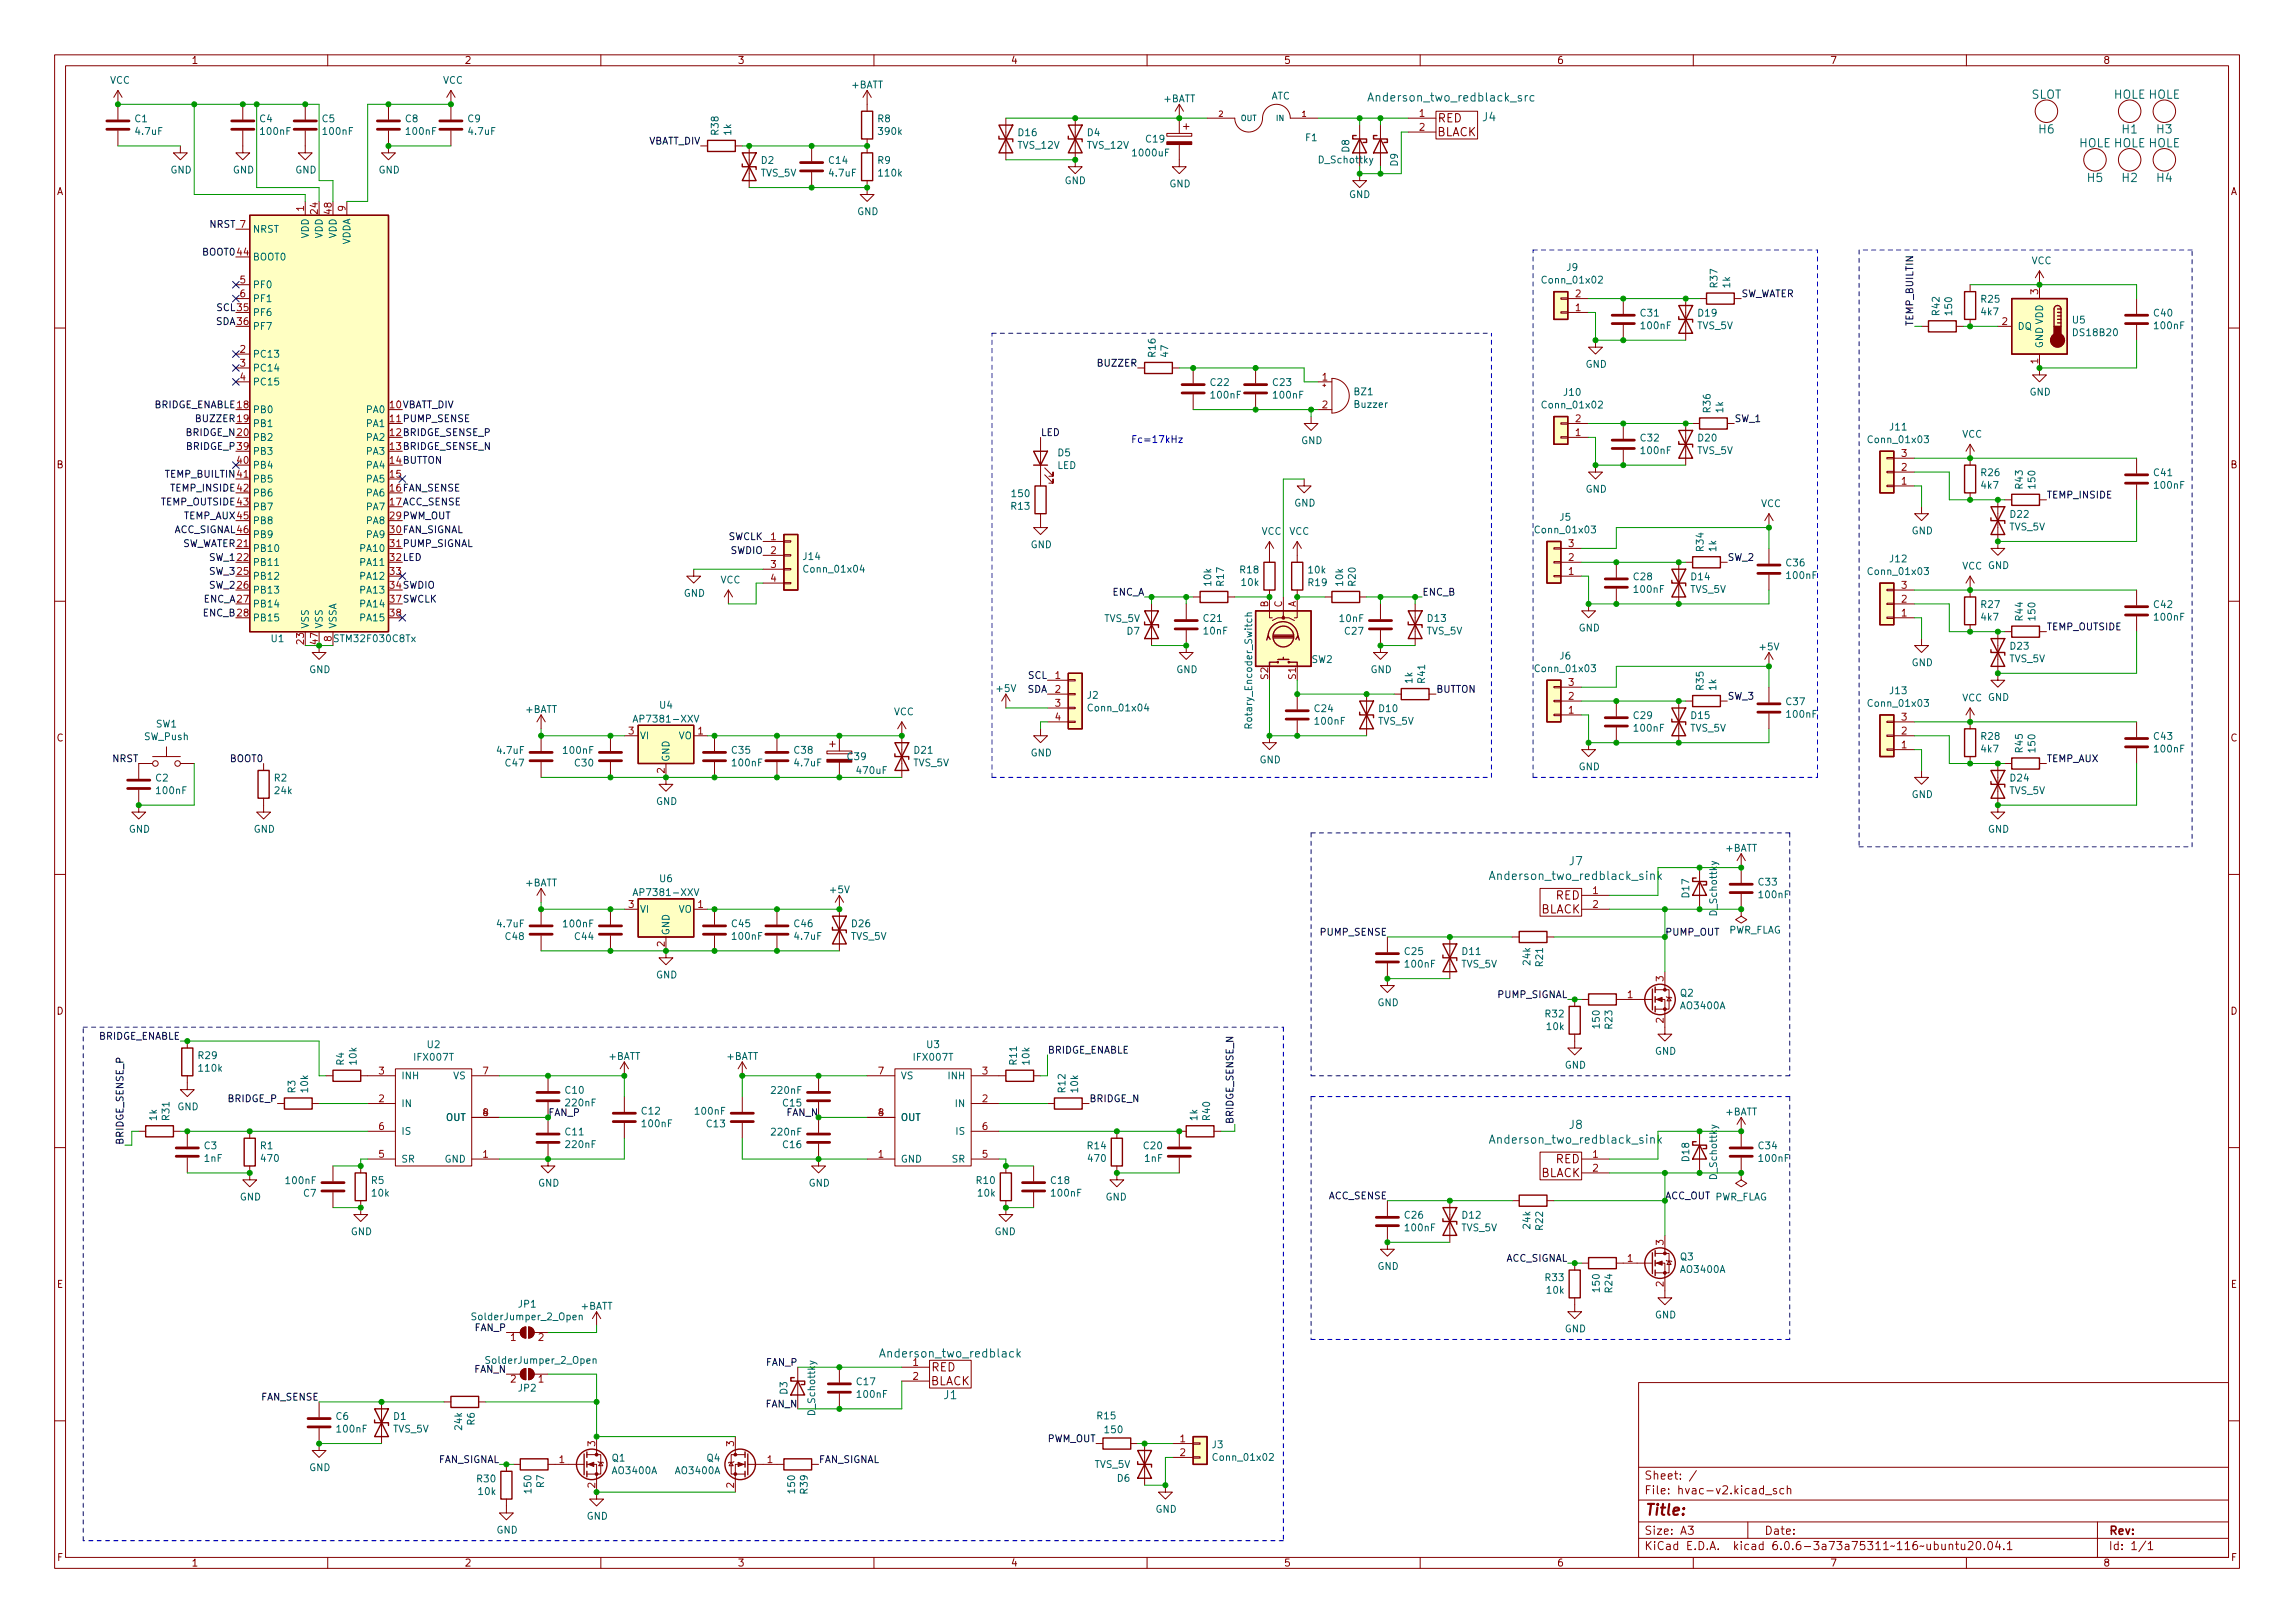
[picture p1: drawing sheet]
<svg xmlns="http://www.w3.org/2000/svg" width="420mm" height="297mm" viewBox="0 0 420 297" stroke-linecap="round" stroke-linejoin="round" font-family="sans-serif">
<defs><g id="words">
<text font-size="2.8" fill="#840000" x="301" y="277.3">Title:</text>
<g font-size="2.1" fill="#006464">
<text x="251.2" y="18.6">Anderson_two_redblack_src</text>
<text x="271.4" y="22.2">J4</text>
<text x="371.8" y="18.1">SLOT</text>
<text x="386.9" y="18.1">HOLE HOLE</text>
<text x="373.3" y="24.4">H6</text>
<text x="380.6" y="27">HOLE HOLE HOLE</text>
<text x="388.5" y="24.4">H1</text>
<text x="394.9" y="24.4">H3</text>
<text x="382.2" y="33.3">H5</text>
<text x="388.5" y="33.3">H2</text>
<text x="394.9" y="33.3">H4</text>
<text x="273.5" y="161">Anderson_two_redblack_sink</text>
<text x="287.3" y="158.4">J7</text>
<text x="273.5" y="209.3">Anderson_two_redblack_sink</text>
<text x="287.3" y="206.6">J8</text>
<text x="161.7" y="248.4">Anderson_two_redblack</text>
<text x="172.8" y="256.1">J1</text>
</g>
<g font-size="2.1" fill="#840000">
<text x="263.2" y="22.4">RED</text>
<text x="263" y="24.9">BLACK</text>
<text x="282" y="167.2">BLACK</text>
<text x="284.8" y="164.6">RED</text>
<text x="282" y="215.4">BLACK</text>
<text x="284.8" y="212.9">RED</text>
<text x="170.5" y="251">RED</text>
<text x="170.3" y="253.5">BLACK</text>
<text x="301" y="273.5">File: hvac-v2.kicad_sch</text>
<text x="301" y="270.8">Sheet: /</text>
<text x="301" y="280.9">Size: A3</text>
<text x="323" y="280.9">Date:</text>
<text x="386" y="280.9">Rev:</text>
<text x="301" y="283.7">KiCad E.D.A. kicad 6.0.6-3a73a75311~116~ubuntu20.04.1</text>
<text x="386" y="283.7">Id: 1/1</text>
</g>
<g font-size="1.8" fill="#840000">
<text x="35" y="11.7">1</text>
<text x="85" y="11.7">2</text>
<text x="135" y="11.7">3</text>
<text x="185" y="11.7">4</text>
<text x="235" y="11.7">5</text>
<text x="285" y="11.7">6</text>
<text x="335" y="11.7">7</text>
<text x="385" y="11.7">8</text>
<text x="241.5" y="29.9">D_Schottky</text>
<text x="10.3" y="35.7">A</text>
<text x="408.3" y="35.7">A</text>
<text x="10.3" y="85.7">B</text>
<text x="408.3" y="85.7">B</text>
<text x="10.3" y="135.7">C</text>
<text x="408.3" y="135.7">C</text>
<text x="10.3" y="185.7">D</text>
<text x="408.3" y="185.7">D</text>
<text x="10.4" y="235.7">E</text>
<text x="408.4" y="235.7">E</text>
<text x="10.4" y="285.7">F</text>
<text x="35" y="286.7">1</text>
<text x="85" y="286.7">2</text>
<text x="135" y="286.7">3</text>
<text x="185" y="286.7">4</text>
<text x="235" y="286.7">5</text>
<text x="285" y="286.7">6</text>
<text x="335" y="286.7">7</text>
<text x="385" y="286.7">8</text>
<text x="408.4" y="285.7">F</text>
</g>
<g font-size="1.8" fill="#006464">
<text x="20.1" y="15.3">VCC</text>
<text x="81.1" y="15.3">VCC</text>
<text x="155.9" y="16.2">+BATT</text>
<text x="24.7" y="22.4">C1</text>
<text x="47.6" y="22.4">C4</text>
<text x="59" y="22.4">C5</text>
<text x="74.2" y="22.4">C8</text>
<text x="85.7" y="22.4">C9</text>
<text x="160.7" y="22.4">R8</text>
<text x="213" y="18.7">+BATT</text>
<text x="232.7" y="18.2">ATC</text>
<text x="24.9" y="24.7">4.7uF</text>
<text x="47.8" y="24.7">100nF</text>
<text x="59.3" y="24.7">100nF</text>
<text x="74.5" y="24.7">100nF</text>
<text x="85.9" y="24.7">4.7uF</text>
<text x="131.5" y="24.6" transform="rotate(-90 131.5 24.6)">R38</text>
<text x="133.9" y="24.7" transform="rotate(-90 133.9 24.7)">1k</text>
<text x="139.4" y="30">D2</text>
<text x="151.8" y="30">C14</text>
<text x="160.7" y="30">R9</text>
<text x="161" y="24.7">390k</text>
<text x="186.3" y="27.2">TVS_12V</text>
<text x="186.5" y="24.9">D16</text>
<text x="199" y="27.2">TVS_12V</text>
<text x="199.1" y="24.9">D4</text>
<text x="207.6" y="28.6">1000uF</text>
<text x="209.9" y="26.1">C19</text>
<text x="239" y="25.8">F1</text>
<text x="247" y="27.8" transform="rotate(-90 247 27.8)">D8</text>
<text x="31.2" y="31.7">GND</text>
<text x="42.6" y="31.7">GND</text>
<text x="54" y="31.7">GND</text>
<text x="69.3" y="31.7">GND</text>
<text x="139.2" y="32.3">TVS_5V</text>
<text x="151.9" y="32.3">4.7uF</text>
<text x="161" y="32.3">110k</text>
<text x="194.9" y="33.7">GND</text>
<text x="214.1" y="34.3">GND</text>
<text x="255.9" y="30.4" transform="rotate(-90 255.9 30.4)">D9</text>
<text x="156.9" y="39.4">GND</text>
<text x="247" y="36.2">GND</text>
<text x="46.2" y="47.7">BOOT0</text>
<text x="46.2" y="42.6">NRST</text>
<text x="56.5" y="43.6" transform="rotate(-90 56.5 43.6)">VDD</text>
<text x="59.1" y="43.6" transform="rotate(-90 59.1 43.6)">VDD</text>
<text x="61.6" y="43.6" transform="rotate(-90 61.6 43.6)">VDD</text>
<text x="64.1" y="44.9" transform="rotate(-90 64.1 44.9)">VDDA</text>
<text x="46.2" y="52.7">PF0</text>
<text x="282.6" y="51.9">Conn_01x02</text>
<text x="286.8" y="49.6">J9</text>
<text x="314.4" y="52.6" transform="rotate(-90 314.4 52.6)">R37</text>
<text x="316.7" y="52.7" transform="rotate(-90 316.7 52.7)">1k</text>
<text x="371.9" y="48.3">VCC</text>
<text x="46.2" y="57.8">PF6</text>
<text x="46.2" y="55.3">PF1</text>
<text x="300.4" y="57.9">C31</text>
<text x="310.9" y="57.9">D19</text>
<text x="355.1" y="57.6" transform="rotate(-90 355.1 57.6)">R42</text>
<text x="357.4" y="57.5" transform="rotate(-90 357.4 57.5)">150</text>
<text x="362.8" y="55.4">R25</text>
<text x="362.8" y="57.7">4k7</text>
<text x="379.4" y="59.2">U5</text>
<text x="394.4" y="57.9">C40</text>
<text x="46.2" y="65.4">PC13</text>
<text x="46.2" y="60.4">PF7</text>
<text x="211.6" y="65.3" transform="rotate(-90 211.6 65.3)">R16</text>
<text x="213.9" y="65.3" transform="rotate(-90 213.9 65.3)">47</text>
<text x="300.6" y="60.2">100nF</text>
<text x="310.7" y="60.2">TVS_5V</text>
<text x="369.3" y="60.4">DQ</text>
<text x="374" y="63.8" transform="rotate(-90 374 63.8)">GND VDD</text>
<text x="379.8" y="61.5">DS18B20</text>
<text x="394.5" y="60.2">100nF</text>
<text x="46.2" y="68">PC14</text>
<text x="46.2" y="70.5">PC15</text>
<text x="221.7" y="70.6">C22</text>
<text x="233.1" y="70.6">C23</text>
<text x="290.3" y="67.3">GND</text>
<text x="46.2" y="75.6">PB0</text>
<text x="67.2" y="75.6">PA0</text>
<text x="221.8" y="72.9">100nF</text>
<text x="233.2" y="72.9">100nF</text>
<text x="248" y="72.3">BZ1</text>
<text x="248.1" y="74.6">Buzzer</text>
<text x="282.6" y="74.7">Conn_01x02</text>
<text x="286.4" y="72.4">J10</text>
<text x="313.2" y="75.4" transform="rotate(-90 313.2 75.4)">R36</text>
<text x="315.5" y="75.5" transform="rotate(-90 315.5 75.5)">1k</text>
<text x="371.5" y="72.4">GND</text>
<text x="46.2" y="78.1">PB1</text>
<text x="46.2" y="80.7">PB2</text>
<text x="46.2" y="83.2">PB3</text>
<text x="67.2" y="78.1">PA1</text>
<text x="67.2" y="80.7">PA2</text>
<text x="67.2" y="83.2">PA3</text>
<text x="193.7" y="83.5">D5</text>
<text x="238.2" y="81.3">GND</text>
<text x="300.4" y="80.8">C32</text>
<text x="300.6" y="83.1">100nF</text>
<text x="310.7" y="83.1">TVS_5V</text>
<text x="310.9" y="80.8">D20</text>
<text x="342.3" y="81.1">Conn_01x03</text>
<text x="346" y="78.8">J11</text>
<text x="359.2" y="80.1">VCC</text>
<text x="46.2" y="85.8">PB4</text>
<text x="46.2" y="88.3">PB5</text>
<text x="67.2" y="85.8">PA4</text>
<text x="67.2" y="88.3">PA5</text>
<text x="193.5" y="85.8">LED</text>
<text x="362.8" y="87.1">R26</text>
<text x="362.8" y="89.4">4k7</text>
<text x="370.3" y="89.4" transform="rotate(-90 370.3 89.4)">R43</text>
<text x="372.6" y="89.3" transform="rotate(-90 372.6 89.3)">150</text>
<text x="394.4" y="87.1">C41</text>
<text x="394.5" y="89.4">100nF</text>
<text x="46.2" y="90.8">PB6</text>
<text x="46.2" y="93.4">PB7</text>
<text x="46.2" y="95.9">PB8</text>
<text x="67.2" y="90.8">PA6</text>
<text x="67.2" y="93.4">PA7</text>
<text x="67.2" y="95.9">PA8</text>
<text x="185.2" y="93.3">R13</text>
<text x="185.4" y="91">150</text>
<text x="236.9" y="92.7">GND</text>
<text x="285.6" y="95.3">J5</text>
<text x="290.3" y="90.2">GND</text>
<text x="322.4" y="92.8">VCC</text>
<text x="368.1" y="94.8">D22</text>
<text x="46.2" y="101">PB10</text>
<text x="46.2" y="98.5">PB9</text>
<text x="66.2" y="101">PA10</text>
<text x="67.2" y="98.5">PA9</text>
<text x="188.7" y="100.3">GND</text>
<text x="230.9" y="97.9">VCC</text>
<text x="236" y="97.9">VCC</text>
<text x="281.4" y="97.6">Conn_01x03</text>
<text x="311.9" y="100.8" transform="rotate(-90 311.9 100.8)">R34</text>
<text x="314.2" y="100.9" transform="rotate(-90 314.2 100.9)">1k</text>
<text x="350" y="97.8">GND</text>
<text x="367.8" y="97.1">TVS_5V</text>
<text x="46.2" y="103.5">PB11</text>
<text x="46.2" y="106.1">PB12</text>
<text x="66.2" y="103.5">PA11</text>
<text x="66.2" y="106.1">PA12</text>
<text x="131.9" y="106.8">VCC</text>
<text x="147.1" y="102.5">J14</text>
<text x="147.5" y="104.8">Conn_01x04</text>
<text x="221.7" y="107.2" transform="rotate(-90 221.7 107.2)">10k</text>
<text x="224.1" y="107.2" transform="rotate(-90 224.1 107.2)">R17</text>
<text x="227.1" y="104.9">R18</text>
<text x="227.4" y="107.2">10k</text>
<text x="239.6" y="107.3">R19</text>
<text x="239.6" y="104.9">10k</text>
<text x="245.9" y="107.2" transform="rotate(-90 245.9 107.2)">10k</text>
<text x="248.2" y="107.2" transform="rotate(-90 248.2 107.2)">R20</text>
<text x="299.1" y="106.2">C28</text>
<text x="309.7" y="106.2">D14</text>
<text x="327.1" y="103.6">C36</text>
<text x="327.2" y="106">100nF</text>
<text x="342.3" y="105.2">Conn_01x03</text>
<text x="346" y="102.9">J12</text>
<text x="359.2" y="104.2">VCC GND</text>
<text x="46.2" y="108.6">PB13</text>
<text x="46.2" y="111.2">PB14</text>
<text x="46.2" y="113.7">PB15</text>
<text x="66.2" y="108.6">PA13</text>
<text x="66.2" y="111.2">PA14</text>
<text x="66.2" y="113.7">PA15</text>
<text x="125.2" y="109.2">GND</text>
<text x="202.1" y="113.8">TVS_5V</text>
<text x="220.4" y="113.8">C21</text>
<text x="245.3" y="113.8">10nF</text>
<text x="261.4" y="113.8">D13</text>
<text x="299.3" y="108.5">100nF</text>
<text x="309.4" y="108.5">TVS_5V</text>
<text x="362.8" y="111.3">R27</text>
<text x="362.8" y="113.6">4k7</text>
<text x="370.3" y="113.5" transform="rotate(-90 370.3 113.5)">R44</text>
<text x="372.6" y="113.4" transform="rotate(-90 372.6 113.4)">150</text>
<text x="394.4" y="111.3">C42</text>
<text x="394.5" y="113.6">100nF</text>
<text x="49.7" y="117.5">U1</text>
<text x="56.5" y="115.1" transform="rotate(-90 56.5 115.1)">VSS</text>
<text x="59.1" y="115.1" transform="rotate(-90 59.1 115.1)">VSS</text>
<text x="61.6" y="117.5">STM32F030C8Tx</text>
<text x="61.6" y="115.1" transform="rotate(-90 61.6 115.1)">VSSA</text>
<text x="206.3" y="116.1">D7</text>
<text x="220.4" y="116.1">10nF</text>
<text x="246.3" y="116.1">C27</text>
<text x="261.2" y="116.1">TVS_5V</text>
<text x="289" y="115.6">GND</text>
<text x="322.3" y="119">+5V</text>
<text x="368.1" y="118.9">D23</text>
<text x="56.6" y="123.2">GND</text>
<text x="215.3" y="123.2">GND</text>
<text x="240.1" y="121.3">SW2</text>
<text x="250.9" y="123.2">GND</text>
<text x="258.6" y="125" transform="rotate(-90 258.6 125)">1k</text>
<text x="260.9" y="125" transform="rotate(-90 260.9 125)">R41</text>
<text x="281.4" y="123">Conn_01x03</text>
<text x="285.6" y="120.7">J6</text>
<text x="350" y="121.9">GND</text>
<text x="367.8" y="121.2">TVS_5V</text>
<text x="96.2" y="130.5">+BATT</text>
<text x="120.8" y="129.7">U4</text>
<text x="163.6" y="130.9">VCC</text>
<text x="182.6" y="126.6">+5V</text>
<text x="199.1" y="127.9">J2</text>
<text x="199.5" y="130.2">Conn_01x04</text>
<text x="240.7" y="130.3">C24</text>
<text x="252.5" y="130.3">D10</text>
<text x="299.1" y="131.6">C29</text>
<text x="309.7" y="131.6">D15</text>
<text x="311.9" y="126.2" transform="rotate(-90 311.9 126.2)">R35</text>
<text x="314.2" y="126.3" transform="rotate(-90 314.2 126.3)">1k</text>
<text x="327.1" y="129">C37</text>
<text x="327.2" y="131.4">100nF</text>
<text x="342.3" y="129.3">Conn_01x03</text>
<text x="346" y="127">J13</text>
<text x="359.2" y="128.4">VCC GND</text>
<text x="26.4" y="135.4">SW_Push</text>
<text x="28.6" y="133.1">SW1</text>
<text x="91.1" y="138">4.7uF</text>
<text x="103.3" y="138">100nF</text>
<text x="116.7" y="132.2">AP7381-XXV</text>
<text x="117.1" y="135.3">VI</text>
<text x="124.2" y="135.3">VO</text>
<text x="134" y="137.9">C35</text>
<text x="145.5" y="137.9">C38</text>
<text x="167.4" y="137.9">D21</text>
<text x="229.2" y="132.9" transform="rotate(-90 229.2 132.9)">Rotary_Encoder_Switch</text>
<text x="240.9" y="132.6">100nF</text>
<text x="252.3" y="132.6">TVS_5V</text>
<text x="299.3" y="133.9">100nF</text>
<text x="309.4" y="133.9">TVS_5V</text>
<text x="362.8" y="135.4">R28</text>
<text x="362.8" y="137.7">4k7</text>
<text x="370.3" y="137.7" transform="rotate(-90 370.3 137.7)">R45</text>
<text x="372.6" y="137.5" transform="rotate(-90 372.6 137.5)">150</text>
<text x="394.4" y="135.4">C43</text>
<text x="394.5" y="137.7">100nF</text>
<text x="28.5" y="143">C2</text>
<text x="50.2" y="143">R2</text>
<text x="92.6" y="140.3">C47</text>
<text x="105.3" y="140.3">C30</text>
<text x="122.6" y="139.5" transform="rotate(-90 122.6 139.5)">GND</text>
<text x="134.2" y="140.2">100nF</text>
<text x="145.6" y="140.2">4.7uF</text>
<text x="155.2" y="139.1">C39</text>
<text x="157" y="141.6">470uF</text>
<text x="167.2" y="140.2">TVS_5V</text>
<text x="188.7" y="138.4">GND</text>
<text x="230.6" y="139.7">GND</text>
<text x="289" y="141">GND</text>
<text x="368.1" y="143">D24</text>
<text x="28.8" y="145.3">100nF</text>
<text x="50.4" y="145.3">24k</text>
<text x="120.1" y="147.3">GND</text>
<text x="350" y="146">GND</text>
<text x="367.8" y="145.3">TVS_5V</text>
<text x="23.6" y="152.4">GND</text>
<text x="46.4" y="152.4">GND</text>
<text x="315.9" y="155.9">+BATT</text>
<text x="363.9" y="152.4">GND</text>
<text x="120.8" y="161.4">U6</text>
<text x="96.2" y="162.2">+BATT</text>
<text x="116.7" y="164">AP7381-XXV</text>
<text x="117.1" y="167">VI</text>
<text x="124.2" y="167">VO</text>
<text x="152.1" y="163.5">+5V</text>
<text x="309.2" y="164.2" transform="rotate(-90 309.2 164.2)">D17</text>
<text x="314.3" y="167.5" transform="rotate(-90 314.3 167.5)">D_Schottky</text>
<text x="322" y="162.1">C33</text>
<text x="322.1" y="164.4">100nF</text>
<text x="91.1" y="169.7">4.7uF</text>
<text x="92.6" y="172">C48</text>
<text x="103.3" y="169.7">100nF</text>
<text x="105.3" y="172">C44</text>
<text x="122.6" y="171.2" transform="rotate(-90 122.6 171.2)">GND</text>
<text x="134" y="169.7">C45</text>
<text x="134.2" y="172">100nF</text>
<text x="145.5" y="169.7">C46</text>
<text x="145.6" y="172">4.7uF</text>
<text x="155.8" y="172">TVS_5V</text>
<text x="156" y="169.7">D26</text>
<text x="316.3" y="170.9">PWR_FLAG</text>
<text x="120.1" y="179.1">GND</text>
<text x="257.2" y="174.8">C25</text>
<text x="257.4" y="177.1">100nF</text>
<text x="267.5" y="177.1">TVS_5V</text>
<text x="267.8" y="174.8">D11</text>
<text x="280.2" y="176.5" transform="rotate(-90 280.2 176.5)">24k</text>
<text x="282.5" y="176.8" transform="rotate(-90 282.5 176.8)">R21</text>
<text x="252.2" y="184.1">GND</text>
<text x="307.6" y="182.4">Q2</text>
<text x="307.8" y="184.7">AO3400A</text>
<text x="78.2" y="191.8">U2</text>
<text x="169.7" y="191.8">U3</text>
<text x="283" y="186.2">R32</text>
<text x="283.2" y="188.5">10k</text>
<text x="292.9" y="188.1" transform="rotate(-90 292.9 188.1)">150</text>
<text x="295.2" y="188.2" transform="rotate(-90 295.2 188.2)">R23</text>
<text x="36.4" y="193.8">R29</text>
<text x="36.5" y="196.1">110k</text>
<text x="63" y="194.9" transform="rotate(-90 63 194.9)">R4</text>
<text x="65.3" y="194.8" transform="rotate(-90 65.3 194.8)">10k</text>
<text x="73.4" y="197.5">INH</text>
<text x="76" y="194.1">IFX007T</text>
<text x="83" y="197.5">VS</text>
<text x="111.4" y="194">+BATT</text>
<text x="133" y="194">+BATT</text>
<text x="164.8" y="197.5">VS</text>
<text x="167.4" y="194.1">IFX007T</text>
<text x="173.7" y="197.5">INH</text>
<text x="186.2" y="194.8" transform="rotate(-90 186.2 194.8)">R11</text>
<text x="188.5" y="194.8" transform="rotate(-90 188.5 194.8)">10k</text>
<text x="286.5" y="195.6">GND</text>
<text x="303" y="193">GND</text>
<text x="32.5" y="203.2">GND</text>
<text x="54.1" y="200" transform="rotate(-90 54.1 200)">R3</text>
<text x="56.4" y="199.9" transform="rotate(-90 56.4 199.9)">10k</text>
<text x="73.4" y="202.6">IN</text>
<text x="103.6" y="200.2">C10</text>
<text x="103.7" y="202.5">220nF</text>
<text x="117.5" y="204">C12</text>
<text x="127.4" y="204">100nF</text>
<text x="141.4" y="200.2">220nF</text>
<text x="143.4" y="202.5">C15</text>
<text x="175" y="202.6">IN</text>
<text x="195" y="199.9" transform="rotate(-90 195 199.9)">R12</text>
<text x="197.4" y="199.9" transform="rotate(-90 197.4 199.9)">10k</text>
<text x="28.7" y="205.1" transform="rotate(-90 28.7 205.1)">1k</text>
<text x="31" y="205" transform="rotate(-90 31 205)">R31</text>
<text x="73.4" y="207.7">IS</text>
<text x="81.6" y="205.1">OUT</text>
<text x="103.6" y="207.8">C11</text>
<text x="117.7" y="206.3">100nF</text>
<text x="129.4" y="206.3">C13</text>
<text x="141.4" y="207.8">220nF</text>
<text x="164.8" y="205.1">OUT</text>
<text x="175.1" y="207.7">IS</text>
<text x="219.2" y="205.1" transform="rotate(-90 219.2 205.1)">1k</text>
<text x="221.5" y="205" transform="rotate(-90 221.5 205)">R40</text>
<text x="315.9" y="204.1">+BATT</text>
<text x="37.4" y="210.3">C3</text>
<text x="37.4" y="212.6">1nF</text>
<text x="47.7" y="210.3">R1</text>
<text x="47.9" y="212.6">470</text>
<text x="73.4" y="212.8">SR</text>
<text x="81.4" y="212.8">GND</text>
<text x="103.7" y="210.1">220nF</text>
<text x="143.4" y="210.1">C16</text>
<text x="164.8" y="212.8">GND</text>
<text x="174.3" y="212.8">SR</text>
<text x="199.1" y="210.3">R14</text>
<text x="199.3" y="212.6">470</text>
<text x="209.4" y="210.3">C20</text>
<text x="209.6" y="212.6">1nF</text>
<text x="309.2" y="212.5" transform="rotate(-90 309.2 212.5)">D18</text>
<text x="314.3" y="215.7" transform="rotate(-90 314.3 215.7)">D_Schottky</text>
<text x="322" y="210.3">C34</text>
<text x="322.1" y="212.6">100nF</text>
<text x="43.9" y="219.7">GND</text>
<text x="52.5" y="216.7">100nF</text>
<text x="55.6" y="219">C7</text>
<text x="68" y="216.7">R5</text>
<text x="68.1" y="219">10k</text>
<text x="98.5" y="217.2">GND</text>
<text x="148" y="217.2">GND</text>
<text x="178.8" y="216.7">R10</text>
<text x="179.1" y="219">10k</text>
<text x="192.5" y="216.7">C18</text>
<text x="192.6" y="219">100nF</text>
<text x="202.4" y="219.7">GND</text>
<text x="64.2" y="226">GND</text>
<text x="182.1" y="226">GND</text>
<text x="257.2" y="223">C26</text>
<text x="257.4" y="225.3">100nF</text>
<text x="267.5" y="225.3">TVS_5V</text>
<text x="267.8" y="223">D12</text>
<text x="280.2" y="224.8" transform="rotate(-90 280.2 224.8)">24k</text>
<text x="282.5" y="225.1" transform="rotate(-90 282.5 225.1)">R22</text>
<text x="252.2" y="232.4">GND</text>
<text x="307.6" y="230.6">Q3</text>
<text x="307.8" y="233">AO3400A</text>
<text x="94.9" y="239.3">JP1</text>
<text x="106.3" y="239.7">+BATT</text>
<text x="283" y="234.5">R33</text>
<text x="283.2" y="236.8">10k</text>
<text x="292.9" y="236.3" transform="rotate(-90 292.9 236.3)">150</text>
<text x="295.2" y="236.5" transform="rotate(-90 295.2 236.5)">R24</text>
<text x="86.8" y="241.6">SolderJumper_2_Open</text>
<text x="286.5" y="243.8">GND</text>
<text x="303" y="241.3">GND</text>
<text x="89.4" y="249.6">SolderJumper_2_Open</text>
<text x="94.9" y="254.7">JP2</text>
<text x="144.1" y="255.2" transform="rotate(-90 144.1 255.2)">D3</text>
<text x="156.9" y="253.5">C17</text>
<text x="157" y="255.8">100nF</text>
<text x="61.5" y="259.9">C6</text>
<text x="61.8" y="262.2">100nF</text>
<text x="71.9" y="262.2">TVS_5V</text>
<text x="72.1" y="259.9">D1</text>
<text x="84.6" y="261.6" transform="rotate(-90 84.6 261.6)">24k</text>
<text x="86.9" y="260.8" transform="rotate(-90 86.9 260.8)">R6</text>
<text x="149.2" y="258.9" transform="rotate(-90 149.2 258.9)">D_Schottky</text>
<text x="200.9" y="259.8">R15</text>
<text x="202.4" y="262.3">150</text>
<text x="56.6" y="269.2">GND</text>
<text x="112.1" y="267.5">Q1</text>
<text x="112.2" y="269.8">AO3400A</text>
<text x="123.8" y="269.8">AO3400A</text>
<text x="129.4" y="267.5">Q4</text>
<text x="200.4" y="268.6">TVS_5V</text>
<text x="221.9" y="265">J3</text>
<text x="222.4" y="267.3">Conn_01x02</text>
<text x="87.4" y="271.3">R30</text>
<text x="87.7" y="273.6">10k</text>
<text x="97.3" y="273.2" transform="rotate(-90 97.3 273.2)">150</text>
<text x="99.6" y="272.2" transform="rotate(-90 99.6 272.2)">R7</text>
<text x="145.5" y="273.2" transform="rotate(-90 145.5 273.2)">150</text>
<text x="147.9" y="273.3" transform="rotate(-90 147.9 273.3)">R39</text>
<text x="204.6" y="271.2">D6</text>
<text x="90.9" y="280.7">GND</text>
<text x="107.4" y="278.1">GND</text>
<text x="211.5" y="276.8">GND</text>
</g>
<g font-size="1.8" fill="#a90000">
<text x="259.9" y="21.4">1</text>
<text x="259.9" y="23.9">2</text>
<text x="55.6" y="38.6" transform="rotate(-90 55.6 38.6)">1</text>
<text x="58.2" y="39.1" transform="rotate(-90 58.2 39.1)">24</text>
<text x="60.7" y="39.1" transform="rotate(-90 60.7 39.1)">48</text>
<text x="63.2" y="38.6" transform="rotate(-90 63.2 38.6)">9</text>
<text x="43.5" y="46.8">44</text>
<text x="44" y="51.9">5</text>
<text x="373.1" y="53.9" transform="rotate(-90 373.1 53.9)">3</text>
<text x="44" y="54.4">6</text>
<text x="288.4" y="56.9">1</text>
<text x="288.4" y="54.4">2</text>
<text x="366.5" y="59.5">2</text>
<text x="44" y="64.6">2</text>
<text x="44" y="67.1">3</text>
<text x="44" y="69.6">4</text>
<text x="242.1" y="69.6">1</text>
<text x="373.1" y="66.6" transform="rotate(-90 373.1 66.6)">1</text>
<text x="242.1" y="74.7">2</text>
<text x="288.4" y="77.3">2</text>
<text x="288.4" y="79.8">1</text>
<text x="348.1" y="83.6">3</text>
<text x="43.5" y="84.9">40</text>
<text x="71.4" y="87.4">15</text>
<text x="348.1" y="88.7">1</text>
<text x="348.1" y="86.1">2</text>
<text x="141.1" y="98.8">1</text>
<text x="141.1" y="101.4">2</text>
<text x="287.2" y="100.1">3</text>
<text x="71.4" y="105.2">33</text>
<text x="141.1" y="103.9">3</text>
<text x="141.1" y="106.5">4</text>
<text x="287.2" y="105.2">1</text>
<text x="287.2" y="102.7">2</text>
<text x="348.1" y="107.7">3</text>
<text x="71.4" y="112.8">38</text>
<text x="232.2" y="111.2" transform="rotate(-90 232.2 111.2)">B</text>
<text x="234.7" y="111.2" transform="rotate(-90 234.7 111.2)">C</text>
<text x="237.2" y="111.2" transform="rotate(-90 237.2 111.2)">A</text>
<text x="348.1" y="112.8">1</text>
<text x="348.1" y="110.3">2</text>
<text x="55.6" y="117.9" transform="rotate(-90 55.6 117.9)">23</text>
<text x="58.2" y="117.9" transform="rotate(-90 58.2 117.9)">47</text>
<text x="60.7" y="117.4" transform="rotate(-90 60.7 117.4)">8</text>
<text x="193.2" y="124.2">1</text>
<text x="232.2" y="124.3" transform="rotate(-90 232.2 124.3)">S2</text>
<text x="237.2" y="124.3" transform="rotate(-90 237.2 124.3)">S1</text>
<text x="287.2" y="125.5">3</text>
<text x="193.2" y="126.8">2</text>
<text x="193.2" y="129.3">3</text>
<text x="193.2" y="131.9">4</text>
<text x="287.2" y="130.6">1</text>
<text x="287.2" y="128.1">2</text>
<text x="348.1" y="131.9">3</text>
<text x="115.1" y="134.4">3</text>
<text x="127.8" y="134.4">1</text>
<text x="348.1" y="136.9">1</text>
<text x="348.1" y="134.4">2</text>
<text x="121.7" y="141.5" transform="rotate(-90 121.7 141.5)">2</text>
<text x="115.1" y="166.2">3</text>
<text x="127.8" y="166.2">1</text>
<text x="291.6" y="163.6">1</text>
<text x="291.6" y="166.2">2</text>
<text x="121.7" y="173.2" transform="rotate(-90 121.7 173.2)">2</text>
<text x="304.5" y="179.6" transform="rotate(-90 304.5 179.6)">3</text>
<text x="298" y="182.7">1</text>
<text x="304.5" y="187.2" transform="rotate(-90 304.5 187.2)">2</text>
<text x="69.4" y="196.6">3</text>
<text x="88.4" y="196.6">7</text>
<text x="160.8" y="196.6">7</text>
<text x="179.8" y="196.6">3</text>
<text x="69.4" y="201.7">2</text>
<text x="179.8" y="201.7">2</text>
<text x="69.4" y="206.8">6</text>
<text x="88.4" y="204.3">8</text>
<text x="160.8" y="204.3">8</text>
<text x="179.8" y="206.8">6</text>
<text x="69.4" y="211.9">5</text>
<text x="88.4" y="211.9">1</text>
<text x="160.8" y="211.9">1</text>
<text x="179.8" y="211.9">5</text>
<text x="291.6" y="211.9">1</text>
<text x="291.6" y="214.4">2</text>
<text x="304.5" y="227.9" transform="rotate(-90 304.5 227.9)">3</text>
<text x="298" y="230.9">1</text>
<text x="304.5" y="235.5" transform="rotate(-90 304.5 235.5)">2</text>
<text x="93.5" y="245.4">1</text>
<text x="98.6" y="245.4">2</text>
<text x="167.1" y="250">1</text>
<text x="93.5" y="253">2</text>
<text x="98.6" y="253">1</text>
<text x="167.1" y="252.5">2</text>
<text x="216" y="263.9">1</text>
<text x="102.4" y="267.8">1</text>
<text x="109" y="264.7" transform="rotate(-90 109 264.7)">3</text>
<text x="134.4" y="264.7" transform="rotate(-90 134.4 264.7)">3</text>
<text x="140.5" y="267.8">1</text>
<text x="216" y="266.5">2</text>
<text x="109" y="272.3" transform="rotate(-90 109 272.3)">2</text>
<text x="134.4" y="272.3" transform="rotate(-90 134.4 272.3)">2</text>
</g>
<g font-size="1.8" fill="#0f0f0f">
<text x="118.4" y="26.4">VBATT_DIV</text>
<text x="38.4" y="41.7">NRST 7</text>
<text x="37.1" y="46.8">BOOT0</text>
<text x="39.4" y="59.5">SDA 36</text>
<text x="39.6" y="56.9">SCL 35</text>
<text x="318.8" y="54.4">SW_WATER</text>
<text x="350.3" y="59.7" transform="rotate(-90 350.3 59.7)">TEMP_BUILTIN</text>
<text x="201.1" y="67.1">BUZZER</text>
<text x="28" y="74.7">BRIDGE_ENABLE 18</text>
<text x="36" y="77.2">BUZZER 19</text>
<text x="71.4" y="74.7">10VBATT_DIV</text>
<text x="71.4" y="77.3">11PUMP_SENSE</text>
<text x="317.5" y="77.2">SW_1</text>
<text x="34" y="79.8">BRIDGE_N 20</text>
<text x="34.1" y="82.3">BRIDGE_P 39</text>
<text x="71.4" y="79.8">12BRIDGE_SENSE_P</text>
<text x="71.4" y="82.3">13BRIDGE_SENSE_N</text>
<text x="190.5" y="79.8">LED</text>
<text x="30.3" y="87.4">TEMP_BUILTIN 41</text>
<text x="31.4" y="89.9">TEMP_INSIDE42</text>
<text x="71.4" y="84.9">14BUTTON</text>
<text x="71.4" y="90">16FAN_SENSE</text>
<text x="29.4" y="92.5">TEMP_OUTSIDE43</text>
<text x="33.5" y="95">TEMP_AUX 45</text>
<text x="71.4" y="92.5">17ACC_SENSE</text>
<text x="71.4" y="95">29PWM_OUT</text>
<text x="374.6" y="91.2">TEMP_INSIDE</text>
<text x="31.7" y="97.6">ACC_SIGNAL 46</text>
<text x="32.9" y="100.1">SW_WATER 21</text>
<text x="71.4" y="97.6">30FAN_SIGNAL</text>
<text x="71.4" y="100.1">31PUMP_SIGNAL</text>
<text x="133.2" y="98.8">SWCLK</text>
<text x="133.7" y="101.4">SWDIO</text>
<text x="38.4" y="105.2">SW_325</text>
<text x="38.4" y="102.6">SW_122</text>
<text x="38.4" y="107.7">SW_226</text>
<text x="71.4" y="102.7">32LED</text>
<text x="71.4" y="107.7">34SWDIO</text>
<text x="316.2" y="102.6">SW_2</text>
<text x="37.2" y="110.3">ENC_A 27</text>
<text x="37.2" y="112.8">ENC_B 28</text>
<text x="71.4" y="110.3">37SWCLK</text>
<text x="203.6" y="109">ENC_A</text>
<text x="260.3" y="109">ENC_B</text>
<text x="374.6" y="115.3">TEMP_OUTSIDE</text>
<text x="188.2" y="124.2">SCL</text>
<text x="188" y="126.8">SDA</text>
<text x="262.9" y="126.8">BUTTON</text>
<text x="316.2" y="128">SW_3</text>
<text x="20.6" y="139.5">NRST</text>
<text x="42.2" y="139.5">BOOT0</text>
<text x="374.6" y="139.5">TEMP_AUX</text>
<text x="241.9" y="171.2">PUMP_SENSE</text>
<text x="274.2" y="182.7">PUMP_SIGNAL</text>
<text x="17.9" y="190.3">BRIDGE_ENABLE</text>
<text x="191.8" y="192.8">BRIDGE_ENABLE</text>
<text x="41.8" y="201.7">BRIDGE_P</text>
<text x="199.4" y="201.7">BRIDGE_N</text>
<text x="22.6" y="209.6" transform="rotate(-90 22.6 209.6)">BRIDGE_SENSE_P</text>
<text x="144" y="204.2">FAN_N</text>
<text x="225.8" y="205.8" transform="rotate(-90 225.8 205.8)">BRIDGE_SENSE_N</text>
<text x="243.2" y="219.5">ACC_SENSE</text>
<text x="275.5" y="230.9">ACC_SIGNAL</text>
<text x="86.9" y="243.6">FAN_P</text>
<text x="86.8" y="251.2">FAN_N</text>
<text x="140.3" y="250">FAN_P</text>
<text x="47.8" y="256.3">FAN_SENSE</text>
<text x="140.2" y="257.6">FAN_N</text>
<text x="191.6" y="263.9">PWM_OUT</text>
<text x="80.1" y="267.7">FAN_SIGNAL</text>
<text x="149.9" y="267.7">FAN_SIGNAL</text>
</g>
<text font-size="1.8" fill="#0000c2" x="207" y="81.1">Fc=17kHz</text>
<g font-size="1.8" fill="#009600">
<text x="304.8" y="171.2">PUMP_OUT</text>
<text x="100.3" y="204.2">FAN_P</text>
<text x="304.8" y="219.5">ACC_OUT PWR_FLAG</text>
</g>
<g font-size="1.4" fill="#a90000">
<text x="223.1" y="21.4">2</text>
<text x="238.4" y="21.4">1</text>
</g>
<g font-size="1.4" fill="#006464">
<text x="227.1" y="22.1">OUT</text>
<text x="233.8" y="22.1">IN</text>
</g>
</g></defs>
<g fill="none" stroke="#840000" stroke-width=".18">
<path d="M10 10h400v277h-400zM12 12h396v273h-396zM21.6 16.5v5.4M21.6 16.5l-.8 1.3M21.6 16.5l.8 1.3M44.4 19.1v2.8M55.9 19.1v2.8M60 10v2M71.1 19.1v2.8M82.5 16.5v5.4M82.5 16.5l-.7 1.3M82.5 16.5l.8 1.3"/>
<path d="M110 10v2M158.7 16.5l-.7 1.3M158.7 16.5v3.9M158.7 16.5l.8 1.3M160 10v2M210 10v2M215.9 19.1v5.3M215.9 19.1l-.8 1.3M215.9 19.1l.8 1.3M260 10v2M310 10v2M360 10v2"/>
<path d="M21.6 23.9v2.8M33 26.7v1.3h1.3l-1.3 1.2-1.3-1.2h1.3M44.4 23.9v4.1h1.3l-1.3 1.2-1.2-1.2h1.2M55.9 23.9v4.1h1.2l-1.2 1.2-1.3-1.2h1.3M55.9 36.9v2.5M63.5 36.9v2.5M71.1 23.9v4.1h1.3l-1.3 1.2-1.3-1.2h1.3M82.5 23.9v2.8M128.3 26.7h1.2M134.6 26.7h1.3M137.2 26.7v7.6M148.6 26.7v2.8"/>
<path d="M148.6 31.5v2.8M158.7 33.1v2.5h1.3l-1.3 1.3-1.2-1.3h1.2M158.7 25.4v2.6M184.1 21.6v7.6M196.8 21.6v8.9h1.3l-1.3 1.3-1.2-1.3h1.2M213.6 24.4h4.6v.5h-4.6zM215.9 26.5v4h1.3l-1.3 1.3-1.3-1.3h1.3M216.7 23.2h1M217.2 22.6v1.1M221 21.6h5.1a2.54 2.54 0 0 0 2.5 2.6 2.54 2.54 0 0 0 2.5-2.6M231.1 21.6a2.54 2.54 0 0 1 2.6-2.5 2.54 2.54 0 0 1 2.5 2.5M236.2 21.6h5.1"/>
<path d="M248.9 31.8v1.3h1.3l-1.3 1.2-1.3-1.2h1.3M248.9 22.9v5.1M252.7 22.9v7.6M257.8 21.6h5.1M257.8 24.2h5.1M262.9 20.4h7.6v5h-7.6zM43.2 52.1h2.5M43.2 54.6h2.5M43.2 41.9h2.5M285.7 54.5h1.3v.3h-1.3zM285.7 57.1h1.3v.2h-1.3zM287 54.6h3.8"/>
<path d="M287 57.2h3.8M297.2 54.6v2.8M297.2 59.5v2.8M308.6 54.6v7.7M311.1 54.6h1.3M317.5 54.6h1.3M351.8 59.7h1.3M358.1 59.7h1.3M360.7 52.1v1.3M360.7 58.5v1.2M365.8 59.7h2.5M373.4 49.6l-.8 1.2"/>
<path d="M373.4 49.6v5M373.4 49.6l.7 1.2M391.2 54.6v2.8M391.2 59.5v2.8M10 60h2M43.2 64.8h2.5M43.2 67.3h2.5M43.2 69.9h2.5M208.3 67.3h1.2M214.6 67.3h1.3M218.4 67.3v2.8M218.4 72.2v2.8"/>
<path d="M229.9 67.3v2.8M229.9 72.2v2.8M240 76.2v1.3h1.3l-1.3 1.3-1.2-1.3h1.2M241.3 69.9h2.5M241.3 75h2.5M242.2 70.5h.5M242.4 70.3v.5M243.8 69.3a3.2 3.2 0 0 1 3.2 3.1 3.2 3.2 0 0 1-3.2 3.2zM285.7 77.4h1.3v.2h-1.3zM285.7 79.9h1.3v.3h-1.3zM287 77.5h3.8M292.1 62.3v1.2h1.3l-1.3 1.3-1.3-1.3h1.3"/>
<path d="M297.2 77.5v2.8M308.6 77.5v7.6M309.9 77.5h1.2M316.2 77.5h1.3M373.4 64.8v3.8h1.2l-1.2 1.3-1.3-1.3h1.3M408 60h2M43.2 87.7h2.5M139.7 99.1h3.8M143.5 99h1.3v.2h-1.3zM190.5 94v2.6h1.3l-1.3 1.2-1.3-1.2h1.3M190.5 80v8.9M191.3 86.9l1.5 1.5v-.7v.7h-.8"/>
<path d="M191.3 85.6l1.5 1.6v-.8v.8h-.8M232.4 99.1l-.8 1.3M232.4 99.1v3.8M232.4 99.1l.8 1.3M237.5 99.1l-.8 1.3M237.5 99.1v3.8M237.5 99.1l.8 1.3M238.8 87.7v1.2h1.2l-1.2 1.3-1.3-1.3h1.3M287 80h3.8M292.1 85.1v1.3h1.3l-1.3 1.3-1.3-1.3h1.3M297.2 82.3v2.8M323.8 94v2.6"/>
<path d="M323.8 94l-.7 1.3M323.8 94l.8 1.3M345.4 83.7h1.3v.3h-1.3zM345.4 86.3h1.3v.2h-1.3zM345.4 88.8h1.3v.3h-1.3zM346.7 88.9h3.8M346.7 86.4h3.8M346.7 83.9h3.8M351.8 92.7v1.3h1.3l-1.3 1.3-1.3-1.3h1.3M360.7 81.3v3.8M360.7 90.2v1.3M360.7 81.3l-.8 1.3"/>
<path d="M360.7 81.3l.7 1.3M365.8 91.5v8.9h1.2l-1.2 1.2-1.3-1.2h1.3M367 91.5h1.3M373.4 91.5h1.2M391.2 83.9v2.8M391.2 88.7v2.8M10 110h2M43.2 100.4h2.5M58.4 118.1v1.3h1.3l-1.3 1.3-1.3-1.3h1.3M61 115.6v2.5M127 104.2v1.2h1.3l-1.3 1.3-1.3-1.3h1.3M133.3 108l-.7 1.3"/>
<path d="M133.3 108v2.5M133.3 108l.8 1.3M139.7 101.6h3.8M139.7 104.2h3.8M139.7 106.7h3.8M143.5 106.6h1.3v.2h-1.3zM143.5 104h1.3v.3h-1.3zM143.5 101.5h1.3v.3h-1.3zM210.8 110.5v7.6M217.2 115.4v4h1.2l-1.2 1.3-1.3-1.3h1.3M217.2 110.5v2.8M218.4 109.3h1.3"/>
<path d="M224.8 109.3h1.3M232.4 108v5.1h.5M234.9 109.3v3.8h-1l-1 .5M234.9 112.6v.5h1.1l1 .5M237.5 108v5.1h-.5M242.6 109.3h1.2M248.9 109.3h1.3M252.7 115.4v4h1.3l-1.3 1.3-1.2-1.3h1.2M252.7 110.5v2.8M259.1 110.5v7.6M284.5 100.2h1.2v.3h-1.2zM284.5 102.8h1.2v.2h-1.2z"/>
<path d="M284.5 105.3h1.2v.3h-1.2zM285.7 100.4h3.9M285.7 105.4h3.9M285.7 102.9h3.9M290.8 110.5v1.3h1.3l-1.3 1.3-1.2-1.3h1.2M295.9 102.9v2.8M295.9 107.7v2.8M307.3 102.9v7.6M308.6 102.9h1.3M315 102.9h1.2M323.8 100.4v2.8M323.8 105.2v2.8"/>
<path d="M323.8 119.4v2.6M323.8 119.4l-.7 1.3M323.8 119.4l.8 1.3M345.4 107.9h1.3v.2h-1.3zM345.4 110.4h1.3v.3h-1.3zM345.4 112.9h1.3v.3h-1.3zM346.7 113.1h3.8M346.7 110.5h3.8M346.7 108h3.8M351.8 116.9v1.2h1.3l-1.3 1.3-1.3-1.3h1.3M360.7 105.4v3.9M360.7 114.3v1.3"/>
<path d="M360.7 105.4l-.8 1.3M360.7 105.4l.7 1.3M365.8 115.6v8.9h1.2l-1.2 1.3-1.3-1.3h1.3M367 115.6h1.3M373.4 115.6h1.2M391.2 108v2.8M391.2 112.8v2.8M408 110h2M27.9 138.5h5.1M27.9 139.7h-2.5v2.8M30.5 136.7v1.8M33 139.7h2.6"/>
<path d="M48.3 139.7v1.3M99.1 130.8l-.8 1.3M99.1 130.8v2.6M99.1 134.7v2.8M99.1 139.5v2.8M99.1 130.8l.7 1.3M111.8 134.7v2.8M111.8 139.5v2.8M114.3 134.7h2.5M121.9 139.7v3.8h1.3l-1.3 1.3-1.3-1.3h1.3M127 134.7h2.5M130.8 134.7v2.8"/>
<path d="M130.8 139.5v2.8M142.2 134.7v2.8M142.2 139.5v2.8M151.4 137.5h4.6v.5h-4.6zM151.9 136.2h1M152.4 135.7v1M153.7 134.7v2.8M153.7 139.5v2.8M165.1 132.1l-.8 1.3M165.1 132.1v10.2M165.1 132.1l.8 1.3M184.1 127v2.6"/>
<path d="M184.1 127l-.7 1.3M184.1 127l.8 1.3M190.5 133.4v1.3h1.3l-1.3 1.2-1.3-1.2h1.3M191.8 132.1h3.8M191.8 127h3.8M191.8 124.5h3.8M191.8 129.6h3.8M195.6 132h1.2v.2h-1.2zM195.6 129.4h1.2v.3h-1.2zM195.6 126.9h1.2v.3h-1.2zM195.6 124.4h1.2v.2h-1.2zM232.4 134.7v1.2h1.3l-1.3 1.3-1.3-1.3h1.3"/>
<path d="M237.5 127v2.8M237.5 131.9v2.8M250.2 127v7.7M255.3 127h1.2M261.6 127h1.3M284.5 125.6h1.2v.3h-1.2zM284.5 128.2h1.2v.2h-1.2zM284.5 130.7h1.2v.3h-1.2zM285.7 130.8h3.9M285.7 128.3h3.9M285.7 125.8h3.9M290.8 135.9v1.3h1.3l-1.3 1.3-1.2-1.3h1.2"/>
<path d="M295.9 128.3v2.8M295.9 133.1v2.8M307.3 128.3v7.6M308.6 128.3h1.3M315 128.3h1.2M323.8 125.8v2.8M323.8 130.6v2.8M345.4 132h1.3v.2h-1.3zM345.4 134.5h1.3v.3h-1.3zM345.4 137.1h1.3v.2h-1.3zM346.7 134.7h3.8M346.7 137.2h3.8"/>
<path d="M346.7 132.1h3.8M360.7 129.6l-.8 1.2M360.7 129.6v3.8M360.7 138.5v1.2M360.7 129.6l.7 1.2M365.8 139.7v8.9h1.2l-1.2 1.3-1.3-1.3h1.3M367 139.7h1.3M373.4 139.7h1.2M391.2 132.1v2.8M391.2 136.9v2.8M25.4 144.6v4h1.3l-1.3 1.3-1.3-1.3h1.3M48.3 146.1v2.5h1.2l-1.2 1.3-1.3-1.3h1.3"/>
<path d="M311.1 158.8v7.6M318.8 156.2v5.4M318.8 156.2l-.8 1.3M318.8 156.2l.7 1.3M351.8 141v1.3h1.3l-1.3 1.2-1.3-1.2h1.3M10 160h2M99.1 162.6v2.5M99.1 166.4v2.8M99.1 171.2v2.8M99.1 162.6l-.8 1.3M99.1 162.6l.7 1.3M111.8 166.4v2.8"/>
<path d="M111.8 171.2v2.8M114.3 166.4h2.5M121.9 171.5v3.8h1.3l-1.3 1.3-1.3-1.3h1.3M127 166.4h2.5M130.8 166.4v2.8M130.8 171.2v2.8M142.2 166.4v2.8M142.2 171.2v2.8M153.7 163.9v10.1M153.7 163.9l-.8 1.2M153.7 163.9l.7 1.2M254 176.3v4.1h1.3l-1.3 1.2-1.3-1.2h1.3"/>
<path d="M254 171.5v2.8M265.4 171.5v7.6M276.9 171.5h1.2M281.9 162.6h7.7v5.1h-7.7zM283.2 171.5h1.3M289.6 166.4h5M289.6 163.9h5M304.8 177.8v3.3M318.8 166.4v1.3l1 .6-1 .6-1-.6 1-.6M318.8 166.4h.1M318.8 163.6v2.8M408 160h2"/>
<path d="M34.3 196.9v2.5h1.3l-1.3 1.3-1.3-1.3h1.3M34.3 190.5v1.3M59.7 196.9h1.3M66 196.9h6.4M72.4 195.6h14v17.8h-14zM86.4 196.9h5M100.3 196.9v2.8M114.3 194.3l-.8 1.3M114.3 194.3v2.6M114.3 194.3l.8 1.3M135.9 194.3v2.6M135.9 194.3l-.8 1.3"/>
<path d="M135.9 194.3l.8 1.3M149.9 196.9v2.8M158.7 196.9h5.1M163.8 195.6h14v17.8h-14zM177.8 196.9h6.3M189.2 196.9h1.3M288.3 189.3v2.5h1.3l-1.3 1.3-1.3-1.3h1.3M288.3 182.9v1.3M289.6 182.9h1.2M295.9 182.9h6.6M303 182.9h1.8v6.4h1.3l-1.3 1.2-1.3-1.2h1.3M303 181.1h2.6v3.6h-2.6"/>
<path d="M305.1 182.4l.1 .1h.7l.2 .2M305.6 182.5l.3 .7h-.7zM10 210h2M25.4 207h1.3M31.7 207h1.3M34.3 207v2.8M34.3 211.9v2.8M45.7 213.4v2.5h1.3l-1.3 1.3-1.3-1.3h1.3M45.7 207v1.3M50.8 202h1.3M57.1 202h1.3M61 213.4v2.8"/>
<path d="M61 218.2v2.8M66 219.7v2.6h1.3l-1.3 1.3-1.2-1.3h1.2M66 213.4v1.3M67.3 212.1h5.1M67.3 202h5.1M67.3 207h5.1M86.4 212.1h5M86.4 204.5h5M100.3 209.3v4.1h1.3l-1.3 1.3-1.2-1.3h1.2M100.3 201.7v5.6M114.3 200.7v2.8M114.3 205.5v2.8"/>
<path d="M135.9 200.7v2.8M135.9 205.5v2.8M149.9 209.3v4.1h1.2l-1.2 1.3-1.3-1.3h1.3M149.9 201.7v5.6M158.7 212.1h5.1M158.7 204.5h5.1M177.8 212.1h5.1M177.8 202h5.1M177.8 207h5.1M184.1 219.7v2.6h-1.2l1.2 1.3 1.3-1.3h-1.3M184.1 213.4v1.3M189.2 213.4v2.8"/>
<path d="M189.2 218.2v2.8M191.8 202h1.2M198.1 202h1.3M204.5 213.4v2.5h-1.3l1.3 1.3 1.2-1.3h-1.2M204.5 207v1.3M215.9 211.9v2.8M217.2 207h-1.3v2.8M222.2 207h1.3M254 219.7v2.8M265.4 219.7v7.7M276.9 219.7h1.2M281.9 210.9h7.7v5h-7.7z"/>
<path d="M283.2 219.7h1.3M289.6 212.1h5M289.6 214.7h5M311.1 207v7.7M318.8 214.7v1.2l1 .7-1 .6-1-.6 1-.7M318.8 214.7h.1M318.8 204.5v5.3M318.8 211.9v2.8M318.8 204.5l-.8 1.3M318.8 204.5l.7 1.3M408 210h2M254 224.6v4h1.3l-1.3 1.3-1.3-1.3h1.3"/>
<path d="M288.3 237.5v2.6h1.3l-1.3 1.2-1.3-1.2h1.3M288.3 231.2v1.2M289.6 231.2h1.2M295.9 231.2h6.6M303 231.2h1.8v6.3h1.3l-1.3 1.3-1.3-1.3h1.3M303 229.4h2.6v3.6h-2.6M304.8 226.1v3.3M305.1 230.7l.1 .1h.7l.2 .1M305.6 230.8l.3 .6h-.7zM58.4 256.6v2.8M69.8 256.6v7.6M81.3 256.6h1.2"/>
<path d="M87.6 256.6h1.3M92.7 251.5h2.5M92.7 243.9h2.5M95.5 250.8l.8-.3v2a1.02 1.02 0 0 1-1-.6 1.02 1.02 0 0 1 .2-1.1zM95.5 243.2l.8-.3v2a1.02 1.02 0 0 1-1-.6 1.02 1.02 0 0 1 .2-1.1zM96.8 250.5a1.02 1.02 0 0 1 1 1 1.02 1.02 0 0 1-1 1zM96.8 242.9a1.02 1.02 0 0 1 1 1 1.02 1.02 0 0 1-1 1zM97.8 251.5h2.5M97.8 243.9h2.5M109.2 240.1l-.7 1.2M109.2 240.1v2.5M109.2 240.1l.8 1.2"/>
<path d="M146 250.2v7.6M153.7 250.2v2.8M153.7 255.1v2.7M165.1 250.2h5.1M165.1 252.8h5.1M170.2 249h7.6v5h-7.6zM300 253h108v32h-108zM10 260h2M58.4 261.4v4.1h1.3l-1.3 1.2-1.3-1.2h1.3M92.7 274.4v2.5h1.3l-1.3 1.3-1.3-1.3h1.3M92.7 268v1.3M94 268h1.2"/>
<path d="M100.3 268h6.6M107.4 268h1.8v6.4h1.3l-1.3 1.2-1.3-1.2h1.3M107.4 266.2h2.6v3.6h-2.6M109.2 262.9v3.3M109.5 267.5l.1 .1h.8l.1 .2M110 267.6l.4 .7h-.8zM133.9 267.6l.3 .7h-.7zM134.4 267.5l-.2 .1h-.7l-.2 .2M134.6 262.9v3.3M136.4 268h-1.8v5.1M136.4 266.2h-2.5v3.6h2.5M136.9 268h6.6"/>
<path d="M148.6 268h1.3M200.7 264.2h1.2M207 264.2h1.3M209.5 264.2v7.6M213.4 271.8v1.3h1.2l-1.2 1.3-1.3-1.3h1.3M214.6 264.2h3.8M214.6 266.7h3.8M218.4 266.6h1.3v.3h-1.3zM218.4 264.1h1.3v.2h-1.3zM300 278.5h108M300 274.5h108M300 268.5h108"/>
<path d="M309.1 279.3h.9l-.5 .6 .4 .1v.7l-.2 .1h-.4l-.2-.1M310.6 269.1l-1.3 2M320 278.5v3M323.2 273.6h1.2M325.2 272.5l-.3-.1-.3 .2 .1 .2 .5 .2v.3h-.6M326.6 272.5l-.5-.1-.2 .3v.4l.1 .2h.6M327.2 272.6l.2-.2 .4 .1 .1 .9M327.2 271.9v1.5M384 278.5v6.5M408 260h2M60 285v2M110 285v2"/>
<path d="M160 285v2M210 285v2M260 285v2M300 281.5h108M310 285v2M356.8 282.8l.3-.2 .3 .1 .1 .9M356.8 282.6v1M358 282.6h.6M358.2 282.1v1.3l.4 .2M359.1 282.6v.9l.4 .1 .2-.1M359.7 282.6v1M360 285v2"/>
<path d="M360.3 282.3l.6-.2 .2 .2 .1 .2-.9 1.1h.9M362 282.2l.1-.1a.8 .8 0 0 1 .6 .8 .8 .8 0 0 1-.6 .7 1 1 0 0 1-.1-1.4zM363.3 283.5v.1M364.1 282.2l.2-.1a.8 .8 0 0 1 .5 .8 .8 .8 0 0 1-.5 .7 .99 .99 0 0 1-.2-1.4zM365.7 282l-.3 1.1h.9M366.1 282.6v1M366.8 283.5v.1M367.5 282.5l.4-.4v1.5M367.5 283.6h.9M392.9 282l-1.3 2M393.3 282.5l.4-.4v1.5M393.3 283.6h.8"/>
<circle cx="374.6" cy="20.4" r="2.06"/>
<circle cx="383.5" cy="29.2" r="2.06"/>
<circle cx="389.9" cy="20.4" r="2.06"/>
<circle cx="389.9" cy="29.2" r="2.06"/>
<circle cx="396.2" cy="29.2" r="2.06"/>
<circle cx="396.2" cy="20.4" r="2.06"/>
<circle cx="28.4" cy="139.7" r=".51"/>
<circle cx="32.5" cy="139.7" r=".51"/>
</g>
<g fill="none" stroke="#840000" stroke-width=".25">
<path d="M45.7 39.4h25.4v76.2h-25.4zM129.5 25.7h5.1v2h-5.1zM135.9 30v.5h2.5v.5M135.9 28l2.5 5.1h-2.5l2.5-5.1zM157.7 28h2.1v5.1h-2.1zM157.7 20.4h2.1v5h-2.1zM182.9 24.9v.5h2.5v.5M182.9 22.9l2.5 5.1h-2.5l2.5-5.1zM195.6 24.9v.5h2.5v.5M195.6 22.9l2.5 5.1h-2.5l2.5-5.1zM248.3 24.8h-.7v.6h2.6v.7h-.6M248.9 25.4l1.3 2.6h-2.6z"/>
<path d="M252.1 24.8h-.6v.6h2.5v.7h-.6M252.7 25.4l1.3 2.6h-2.5zM284.5 53.4h2.5v5.1h-2.5zM307.3 57.9v.6h2.6v.5M307.3 55.9l2.6 5.1h-2.6l2.6-5.1zM312.4 53.6h5.1v2.1h-5.1zM353.1 58.7h5v2h-5zM359.7 53.4h2v5.1h-2zM368.3 54.6h10.2v10.2h-10.2zM376.7 59.1h.6M376.7 58.5h.6M376.7 57.8h.6"/>
<path d="M376.7 57.2h.6M376.7 56.6h.6M377.3 56.6a.64 .64 0 0 0-.6-.7 .64 .64 0 0 0-.7 .7v3.1M377.3 56.6v3.1M209.5 66.3h5.1v2.1h-5.1zM284.5 76.2h2.5v5.1h-2.5zM307.3 78.8l2.6 5.1h-2.6l2.6-5.1zM311.1 76.5h5.1v2h-5.1zM143.5 97.8h2.5v10.2h-2.5zM189.2 82.6h2.6l-1.3 2.5zM189.2 85.1h2.6M189.5 88.9h2v5.1h-2z"/>
<path d="M283.2 99.1h2.5v7.6h-2.5zM307.3 80.8v.5h2.6v.5M344.2 82.6h2.5v7.6h-2.5zM359.7 85.1h2v5.1h-2zM364.5 94.8v.5h2.5v.5M364.5 92.7l2.5 5.1h-2.5l2.5-5.1zM368.3 90.5h5.1v2h-5.1zM209.5 113.8v.5h2.6v.5M209.5 111.8h2.6l-2.6 5.1h2.6zM219.7 108.2h5.1v2.1h-5.1zM229.9 111.8h10.1v10.2h-10.1zM231.4 102.9h2v5.1h-2z"/>
<path d="M232.2 116.5a2.73 2.73 0 0 1 2.7-2.7 2.73 2.73 0 0 1 2.7 2.7M232.5 117l-.3-.6-.3 .7M233.2 116.2h3.5M233.2 116.5h3.5M233.2 116.7h3.5M236.5 102.9h2v5.1h-2zM237.2 117l.4-.6 .3 .7M243.8 108.2h5.1v2.1h-5.1zM257.8 113.8v.5h2.5v.5M257.8 111.8l2.5 5.1h-2.5l2.5-5.1zM306.1 106.2v.5h2.5v.5M306.1 104.2l2.5 5.1h-2.5l2.5-5.1z"/>
<path d="M309.9 101.9h5.1v2h-5.1zM344.2 106.7h2.5v7.6h-2.5zM359.7 109.3h2v5h-2zM364.5 118.9v.5h2.5v.5M364.5 116.9l2.5 5.1h-2.5l2.5-5.1zM368.3 114.6h5.1v2h-5.1zM116.8 132.8h10.2v6.9h-10.2zM163.8 138v.5h2.6v.5M163.8 135.9l2.6 5.1h-2.6l2.6-5.1zM195.6 123.2h2.5v10.2h-2.5zM233.9 121.2h-1.5v.8M233.9 120.7h2.1"/>
<path d="M234.9 120.3v.4M236 121.2h1.5v.8M248.9 130.3v.5h2.6v.6M248.9 128.3l2.6 5.1h-2.6l2.6-5.1zM256.5 126h5.1v2.1h-5.1zM283.2 124.5h2.5v7.6h-2.5zM306.1 131.6v.5h2.5v.5M306.1 129.6l2.5 5.1h-2.5l2.5-5.1zM309.9 127.3h5.1v2h-5.1zM344.2 130.8h2.5v7.7h-2.5zM359.7 133.4h2v5.1h-2zM368.3 138.7h5.1v2.1h-5.1z"/>
<path d="M47.2 141h2.1v5.1h-2.1zM364.5 143v.5h2.5v.6M364.5 141l2.5 5.1h-2.5l2.5-5.1zM116.8 164.5h10.2v7h-10.2zM152.4 169.7v.5h2.5v.5M152.4 167.7l2.5 5.1h-2.5l2.5-5.1zM264.2 174.8v.5h2.5v.5M264.2 172.8l2.5 5h-2.5l2.5-5zM278.1 170.5h5.1v2h-5.1zM310.5 160.7h-.6v.6h2.5v.7h-.6M311.1 161.3l1.3 2.6h-2.5zM33.3 191.8h2v5.1h-2z"/>
<path d="M61 195.9h5v2h-5zM184.1 195.9h5.1v2h-5.1zM287.3 184.2h2v5.1h-2zM290.8 181.9h5.1v2h-5.1zM302.5 181v3.8M303 180.6v1M303 182.4v1M303 184.2v1M26.7 206h5v2.1h-5zM44.7 208.3h2v5.1h-2zM52.1 201h5v2h-5zM65 214.7h2.1v5h-2.1z"/>
<path d="M183.1 214.7h2.1v5h-2.1zM193 201h5.1v2h-5.1zM203.5 208.3h2v5.1h-2zM217.2 206h5v2.1h-5zM278.1 218.7h5.1v2.1h-5.1zM310.5 209h-.6v.6h2.5v.6h-.6M311.1 209.6l1.3 2.5h-2.5zM264.2 223v.6h2.5v.5M264.2 221l2.5 5.1h-2.5l2.5-5.1zM287.3 232.4h2v5.1h-2zM290.8 230.2h5.1v2h-5.1zM302.5 229.3v3.8"/>
<path d="M303 228.9v1M303 230.7v1M303 232.4v1.1M68.6 259.9v.5h2.5v.5M68.6 257.8l2.5 5.1h-2.5l2.5-5.1zM82.5 255.6h5.1v2h-5.1zM145.4 252.1h-.6v.7h2.5v.6h-.6M146 252.8l1.3 2.5h-2.5zM91.7 269.3h2v5.1h-2zM95.2 267h5.1v2h-5.1zM106.9 266.1v3.8M107.4 265.7v1"/>
<path d="M107.4 267.5v1M107.4 269.3v1M136.4 265.7v1M136.4 267.5v1M136.4 269.3v1M136.9 266.1v3.8M143.5 267h5.1v2h-5.1zM201.9 263.2h5.1v2h-5.1zM208.3 267.5v.5h2.5v.5M208.3 265.5h2.5l-2.5 5h2.5zM218.4 262.9h2.6v5.1h-2.6z"/>
<circle cx="234.9" cy="116.5" r="1.9"/>
<circle cx="233.9" cy="121.2" r=".13"/>
<circle cx="236" cy="121.2" r=".13"/>
<circle cx="303.9" cy="182.9" r="2.79"/>
<circle cx="303.9" cy="231.2" r="2.79"/>
<circle cx="108.3" cy="268" r="2.79"/>
<circle cx="135.5" cy="268" r="2.79"/>
</g>
<g fill="none" stroke="#840000" stroke-width=".51">
<path d="M19.6 23.7h4M19.6 22.1h4M42.4 23.7h4.1M42.4 22.1h4.1M53.8 23.7h4.1M53.8 22.1h4.1M69.1 23.7h4.1M69.1 22.1h4.1M80.5 23.7h4.1M80.5 22.1h4.1M146.6 31.3h4M146.6 29.8h4"/>
<path d="M295.1 59.2h4.1M295.1 57.7h4.1M389.1 59.2h4.1M389.1 57.7h4.1M216.4 71.9h4.1M216.4 70.4h4.1M227.8 71.9h4.1M227.8 70.4h4.1M295.1 82.1h4.1M295.1 80.6h4.1M389.1 88.4h4.1M389.1 86.9h4.1"/>
<path d="M215.1 113.6h4.1M215.1 115.1h4.1M250.7 113.6h4.1M250.7 115.1h4.1M293.9 107.5h4M293.9 106h4M321.8 104.9h4.1M321.8 103.4h4.1M389.1 112.6h4.1M389.1 111h4.1M97 139.2h4.1M97 137.7h4.1"/>
<path d="M109.7 139.2h4.1M109.7 137.7h4.1M128.8 139.2h4M128.8 137.7h4M140.2 139.2h4.1M140.2 137.7h4.1M235.5 131.6h4M235.5 130.1h4M293.9 132.9h4M293.9 131.4h4M321.8 130.3h4.1M321.8 128.8h4.1"/>
<path d="M389.1 136.7h4.1M389.1 135.2h4.1M23.4 144.3h4M23.4 142.8h4M97 169.5h4.1M97 171h4.1M109.7 169.5h4.1M109.7 171h4.1M128.8 169.5h4M128.8 171h4M140.2 169.5h4.1M140.2 171h4.1"/>
<path d="M252 176.1h4M252 174.5h4M316.7 163.4h4.1M316.7 161.8h4.1M98.3 199.9h4.1M147.8 199.9h4.1M32.3 211.6h4M32.3 210.1h4M58.9 218h4.1M58.9 216.4h4.1M98.3 207.6h4.1M98.3 209.1h4.1"/>
<path d="M98.3 201.5h4.1M112.3 203.7h4M112.3 205.3h4M133.9 203.7h4M133.9 205.3h4M147.8 207.6h4.1M147.8 209.1h4.1M147.8 201.5h4.1M187.2 218h4.1M187.2 216.4h4.1M213.9 211.6h4M213.9 210.1h4"/>
<path d="M316.7 211.6h4.1M316.7 210.1h4.1M252 224.3h4M252 222.8h4M56.4 259.6h4.1M151.6 254.8h4.1M151.6 253.3h4.1M56.4 261.1h4.1"/>
</g>
<g fill="none" stroke="#006464" stroke-width=".18">
<path d="M250.4 18.5l.5-1.5 .5 1.5M279.2 17.5v1M279.7 17.5l-.3 .1-.2 .2M280.8 17.6l-.4-.1-.3 .3v.4l.2 .2h.5M251.3 29l-.4 1.1-.2 .1M292.6 50.7l.5-.2 .3 .4-.8 .9h.8M292.6 73.5l.5-.1 .3 .4-.8 .9h.8M352.3 79.8h.8l-.5 .4 .4 .2v.5l-.2 .1-.5-.1M291.3 96.3h.8l-.4 .5 .3 .1v.5l-.1 .1-.6-.1M50.3 103.5h.7M157.8 103.4l-.3 .9h.8M158.1 103.9v.8"/>
<path d="M227.9 112.7h1.3M228.4 113.3l-.1 .3 .3 .3 .5-.1v-.5M229.2 112.2h-.8l-.1 .3 .1 .2M352.3 103.9h.8l-.5 .5 .4 .1v.5l-.2 .2-.5-.2M115.9 132.2l.4-1.3 .4 1.3M116 131.8h.6M127.1 130.9l.4 1.3 .4-1.3M209.8 128.8l-.3 .9h.8M210.1 129.3v.8M291.3 121.7h.8l-.4 .5 .3 .1v.5l-.1 .1-.6-.1M352.3 128h.8l-.5 .5 .4 .1v.6l-.2 .1-.5-.1M302.2 160v1"/>
<path d="M303.6 159.5v1.5M304.2 160l-.6 .5M313.4 157.6l1.2 .5 .1 .1M115.9 163.9l.4-1.3 .4 1.3M116 163.6h.6M127.1 162.6l.4 1.3 .4-1.3M272.7 161l.5-1.5 .5 1.5M302.2 160.1l.2-.1h.4l.1 1M303.7 160.4l.5 .6M272.7 209.2l.5-1.5 .5 1.5M302.2 208.4l.2-.2 .4 .1 .1 .9M302.2 208.2v1"/>
<path d="M303.6 207.7v1.5M303.7 208.7l.5 .5M304.2 208.2l-.6 .6M313.4 205.9l1.2 .4 .1 .2M106 240.8l.2-.1 .3 .1 .1 .8M106 240.7v.9M108.6 248.8l.2-.1h.3v.8M108.6 248.7v.8M148.3 249.1l1.2 .4 .1 .2M185.6 247.4h-.5l-.3 .3v.4l.2 .2h.6M186.2 246.9v1.5M186.4 247.8l.4 .6"/>
<path d="M186.8 247.4l-.6 .5M232.4 266.1l.5-.1 .2 .4-.8 .9h.8"/>
</g>
<g fill="#ffffc2" stroke="#ffffc2" stroke-width=".18">
<path d="M116.8 132.8h10.2v6.9h-10.2z"/>
<path d="M143.5 97.8h2.5v10.2h-2.5z"/>
<path d="M45.7 39.4h25.4v76.2h-25.4z"/>
<path d="M116.8 164.5h10.2v7h-10.2z"/>
<path d="M283.2 124.5h2.5v7.6h-2.5z"/>
<path d="M344.2 130.8h2.5v7.7h-2.5z"/>
<path d="M344.2 106.7h2.5v7.6h-2.5z"/>
<path d="M218.4 262.9h2.6v5.1h-2.6z"/>
<path d="M283.2 99.1h2.5v7.6h-2.5z"/>
<path d="M344.2 82.6h2.5v7.6h-2.5z"/>
<path d="M284.5 76.2h2.5v5.1h-2.5z"/>
<path d="M368.3 54.6h10.2v10.2h-10.2z"/>
<path d="M195.6 123.2h2.5v10.2h-2.5z"/>
<path d="M229.9 111.8h10.1v10.2h-10.1z"/>
<path d="M284.5 53.4h2.5v5.1h-2.5z"/>
</g>
<g fill="#840000" stroke="#840000" stroke-width=".18">
<path d="M151.4 139h4.6v.5h-4.6z"/>
<path d="M303.3 182.9l1-.4v.8z"/>
<path d="M303.3 231.2l1-.4v.8z"/>
<path d="M213.6 25.9h4.6v.6h-4.6z"/>
<path d="M107.7 268l1-.4v.8z"/>
<path d="M135.1 267.6l1 .4-1 .4z"/>
<path d="M96.8 250.5a1.02 1.02 0 0 1 1 1 1.02 1.02 0 0 1-1 1z"/>
<path d="M95.5 250.8l.8-.3v2a1.02 1.02 0 0 1-1-.6 1.02 1.02 0 0 1 .2-1.1z"/>
<path d="M95.5 243.2l.8-.3v2a1.02 1.02 0 0 1-1-.6 1.02 1.02 0 0 1 .2-1.1z"/>
<path d="M96.8 242.9a1.02 1.02 0 0 1 1 1 1.02 1.02 0 0 1-1 1z"/>
<circle cx="304.8" cy="184.7" r=".25"/>
<circle cx="304.8" cy="181.1" r=".25"/>
<circle cx="304.8" cy="233" r=".25"/>
<circle cx="304.8" cy="229.4" r=".25"/>
<circle cx="109.2" cy="269.8" r=".25"/>
<circle cx="109.2" cy="266.2" r=".25"/>
<circle cx="234.9" cy="113.1" r=".25"/>
<circle cx="134.6" cy="269.8" r=".25"/>
<circle cx="134.6" cy="266.2" r=".25"/>
</g>
<g fill="#840000" stroke="#840000" stroke-width=".25">
<path d="M376 59.7h1.3v1.9h-1.3z"/>
<circle cx="376.7" cy="62.3" r="1.27"/>
</g>
<path d="M215.8 80.1h.7l-.7 .9h.7" fill="none" stroke="#0000c2" stroke-width=".18"/>
<g fill="none" stroke="#0000c2" stroke-width=".18" stroke-dasharray=".8 .8">
<path d="M280.7 45.8h52M340.4 45.8v109.2M401.3 45.8h-60.9M181.6 61h91.4M181.6 142.3h91.4M181.6 142.3v-81.3M240 152.4v44.5M240 152.4h87.7M273 142.3v-81.3M280.7 142.3v-96.5M280.7 142.3h52M327.7 152.4v44.5"/>
<path d="M332.7 142.3v-96.5M340.4 155h60.9M401.3 155v-109.2M15.2 188h219.7M234.9 188v94M327.7 196.9h-87.7M240 200.7h87.7M240 200.7v44.4M327.7 200.7v44.4M240 245.1h87.7M15.2 282v-94M234.9 282h-219.7"/>
</g>
<g fill="none" stroke="#009600" stroke-width=".18">
<path d="M21.6 19.1h36.8v14h2.6v3.8M35.6 19.1v16.5h20.3v1.3M47 19.1v15.2h11.4v2.6M82.5 19.1h-15.2v17.8h-3.8M21.6 26.7h11.4M71.1 26.7h11.4M135.9 26.7h22.8M137.2 34.3h21.5M184.1 21.6h36.9M184.1 29.2h12.7M241.3 21.6h16.5M248.9 21.6v1.3"/>
<path d="M252.7 21.6v1.3M252.7 30.5v1.3M257.8 24.2h-1.3v7.6h-7.6v-1.3M290.8 57.2h1.3v5.1h16.5M290.8 54.6h20.3M350.5 59.7h1.3M359.4 59.7h6.4M360.7 52.1h30.5v2.5M215.9 67.3h22.9v2.6h2.5M218.4 75h22.9M240 75v1.2M290.8 77.5h19.1"/>
<path d="M391.2 62.3v5h-17.8M238.8 87.7h-3.9v21.6M290.8 80h1.3v5.1h16.5M350.5 86.4h6.4v5.1h10.1M350.5 88.9h1.3v3.8M350.5 83.9h40.7M391.2 91.5v7.6h-25.4M55.9 118.1h5.1M127 104.2h12.7M139.7 106.7h-1.3v3.8h-5.1M209.5 109.3h8.9M210.8 118.1h6.4"/>
<path d="M210.8 109.3v1.2M217.2 109.3v1.2M226.1 109.3h6.3M237.5 109.3h5.1M250.2 109.3h10.1M252.7 109.3v1.2M252.7 118.1h6.4M259.1 109.3v1.2M289.6 100.4h6.3v-3.8h27.9v3.8M289.6 105.4h1.2v5.1h33v-2.5M289.6 102.9h19M350.5 108h40.7"/>
<path d="M350.5 110.5h6.4v5.1h10.1M350.5 113.1h1.3v3.8M391.2 115.6v7.6h-25.4M35.6 139.7v7.7h-10.2M99.1 133.4v1.3h15.2M129.5 134.7h35.6M184.1 129.6h7.7M191.8 132.1h-1.3v1.3M232.4 124.5v10.2h17.8M237.5 124.5v2.5h17.8M289.6 125.8h6.3v-3.8h27.9v3.8M289.6 130.8h1.2v5.1h33v-2.5"/>
<path d="M289.6 128.3h19M350.5 134.7h6.4v5h10.1M350.5 132.1h40.7M350.5 137.2h1.3v3.8M391.2 139.7v7.7h-25.4M99.1 142.3h66M318.8 158.8h-15.3v5.1h-8.9M99.1 165.1v1.3h15.2M99.1 174h54.6M129.5 166.4h24.2M254 171.5h22.9M254 179.1h11.4"/>
<path d="M284.5 171.5h20.3M294.6 166.4h24.2M304.8 166.4v11.4M33 190.5h25.4v6.4h1.3M91.4 196.9h22.9v3.8M158.7 196.9h-22.8v3.8M191.8 193.1v3.8h-1.3M287 182.9h2.6M25.4 207h-1.3v2.6h-1.2M33 207h34.3M34.3 214.7h11.4M58.4 202h8.9"/>
<path d="M67.3 212.1h-1.3v1.3h-5M91.4 204.5h8.9M114.3 208.3v3.8h-22.9M135.9 208.3v3.8h22.8M149.9 204.5h8.8M182.9 207h33M182.9 212.1h1.2v1.3h5.1M182.9 202h8.9M204.5 214.7h11.4M226.1 205.8v1.2h-2.6M254 219.7h22.9M284.5 219.7h20.3"/>
<path d="M294.6 214.7h24.2M304.8 214.7v11.4M318.8 207h-15.3v5.1h-8.9M61 221h5M184.1 221h5.1M254 227.4h11.4M287 231.2h2.6M58.4 256.6h22.9M88.9 256.6h20.3M100.3 251.5h8.9v11.4h25.4M109.2 242.6v1.3h-8.9M146 250.2h19.1"/>
<path d="M165.1 252.8v5h-19.1M58.4 264.2h11.4M91.4 268h2.6M109.2 273.1h25.4M208.3 264.2h6.3M214.6 266.7h-1.2v5.1h-3.9"/>
</g>
<g fill="none" stroke="#000084" stroke-width=".18">
<path d="M42.6 54l1.2 1.3M42.6 51.5l1.2 1.2M43.8 54l-1.2 1.3M43.8 51.5l-1.2 1.2M42.6 66.7l1.2 1.3M42.6 69.3l1.2 1.2M42.6 64.2l1.2 1.2M43.8 66.7l-1.2 1.3M43.8 69.3l-1.2 1.2M43.8 64.2l-1.2 1.2M42.6 84.5l1.2 1.2M43.8 84.5l-1.2 1.2"/>
<path d="M73.1 87.1l1.2 1.2M74.3 87.1l-1.2 1.2M73.1 104.8l1.2 1.3M73.1 112.5l1.2 1.2M74.3 104.8l-1.2 1.3M74.3 112.5l-1.2 1.2"/>
</g>
<g fill="#009600" stroke="#009600" stroke-width=".18">
<circle cx="232.4" cy="109.3" r=".46"/>
<circle cx="229.9" cy="67.3" r=".46"/>
<circle cx="240" cy="75" r=".46"/>
<circle cx="248.9" cy="31.8" r=".46"/>
<circle cx="196.8" cy="29.2" r=".46"/>
<circle cx="196.8" cy="21.6" r=".46"/>
<circle cx="252.7" cy="21.6" r=".46"/>
<circle cx="248.9" cy="21.6" r=".46"/>
<circle cx="218.4" cy="67.3" r=".46"/>
<circle cx="229.9" cy="75" r=".46"/>
<circle cx="215.9" cy="21.6" r=".46"/>
<circle cx="82.5" cy="19.1" r=".46"/>
<circle cx="137.2" cy="26.7" r=".46"/>
<circle cx="148.6" cy="26.7" r=".46"/>
<circle cx="148.6" cy="34.3" r=".46"/>
<circle cx="71.1" cy="26.7" r=".46"/>
<circle cx="71.1" cy="19.1" r=".46"/>
<circle cx="158.7" cy="34.3" r=".46"/>
<circle cx="158.7" cy="26.7" r=".46"/>
<circle cx="252.7" cy="109.3" r=".46"/>
<circle cx="259.1" cy="109.3" r=".46"/>
<circle cx="250.2" cy="127" r=".46"/>
<circle cx="252.7" cy="118.1" r=".46"/>
<circle cx="237.5" cy="134.7" r=".46"/>
<circle cx="237.5" cy="109.3" r=".46"/>
<circle cx="237.5" cy="127" r=".46"/>
<circle cx="217.2" cy="109.3" r=".46"/>
<circle cx="217.2" cy="118.1" r=".46"/>
<circle cx="210.8" cy="109.3" r=".46"/>
<circle cx="232.4" cy="134.7" r=".46"/>
<circle cx="35.6" cy="19.1" r=".46"/>
<circle cx="21.6" cy="19.1" r=".46"/>
<circle cx="44.4" cy="19.1" r=".46"/>
<circle cx="47" cy="19.1" r=".46"/>
<circle cx="55.9" cy="19.1" r=".46"/>
<circle cx="99.1" cy="134.7" r=".46"/>
<circle cx="25.4" cy="147.4" r=".46"/>
<circle cx="58.4" cy="118.1" r=".46"/>
<circle cx="142.2" cy="142.3" r=".46"/>
<circle cx="153.7" cy="142.3" r=".46"/>
<circle cx="111.8" cy="134.7" r=".46"/>
<circle cx="142.2" cy="134.7" r=".46"/>
<circle cx="153.7" cy="134.7" r=".46"/>
<circle cx="130.8" cy="134.7" r=".46"/>
<circle cx="165.1" cy="134.7" r=".46"/>
<circle cx="307.3" cy="135.9" r=".46"/>
<circle cx="311.1" cy="158.8" r=".46"/>
<circle cx="304.8" cy="166.4" r=".46"/>
<circle cx="365.8" cy="147.4" r=".46"/>
<circle cx="365.8" cy="123.2" r=".46"/>
<circle cx="365.8" cy="139.7" r=".46"/>
<circle cx="360.7" cy="139.7" r=".46"/>
<circle cx="360.7" cy="132.1" r=".46"/>
<circle cx="360.7" cy="115.6" r=".46"/>
<circle cx="365.8" cy="115.6" r=".46"/>
<circle cx="318.8" cy="166.4" r=".46"/>
<circle cx="307.3" cy="128.3" r=".46"/>
<circle cx="323.8" cy="122" r=".46"/>
<circle cx="318.8" cy="214.7" r=".46"/>
<circle cx="318.8" cy="207" r=".46"/>
<circle cx="311.1" cy="214.7" r=".46"/>
<circle cx="311.1" cy="207" r=".46"/>
<circle cx="304.8" cy="214.7" r=".46"/>
<circle cx="288.3" cy="231.2" r=".46"/>
<circle cx="254" cy="227.4" r=".46"/>
<circle cx="254" cy="179.1" r=".46"/>
<circle cx="265.4" cy="219.7" r=".46"/>
<circle cx="318.8" cy="158.8" r=".46"/>
<circle cx="311.1" cy="166.4" r=".46"/>
<circle cx="288.3" cy="182.9" r=".46"/>
<circle cx="265.4" cy="171.5" r=".46"/>
<circle cx="295.9" cy="128.3" r=".46"/>
<circle cx="290.8" cy="135.9" r=".46"/>
<circle cx="295.9" cy="135.9" r=".46"/>
<circle cx="295.9" cy="110.5" r=".46"/>
<circle cx="295.9" cy="102.9" r=".46"/>
<circle cx="213.4" cy="271.8" r=".46"/>
<circle cx="209.5" cy="264.2" r=".46"/>
<circle cx="215.9" cy="207" r=".46"/>
<circle cx="204.5" cy="207" r=".46"/>
<circle cx="204.5" cy="214.7" r=".46"/>
<circle cx="66" cy="221" r=".46"/>
<circle cx="100.3" cy="212.1" r=".46"/>
<circle cx="66" cy="213.4" r=".46"/>
<circle cx="109.2" cy="262.9" r=".46"/>
<circle cx="109.2" cy="256.6" r=".46"/>
<circle cx="121.9" cy="174" r=".46"/>
<circle cx="99.1" cy="166.4" r=".46"/>
<circle cx="111.8" cy="166.4" r=".46"/>
<circle cx="111.8" cy="174" r=".46"/>
<circle cx="34.3" cy="207" r=".46"/>
<circle cx="45.7" cy="214.7" r=".46"/>
<circle cx="45.7" cy="207" r=".46"/>
<circle cx="114.3" cy="196.9" r=".46"/>
<circle cx="100.3" cy="196.9" r=".46"/>
<circle cx="34.3" cy="190.5" r=".46"/>
<circle cx="149.9" cy="212.1" r=".46"/>
<circle cx="184.1" cy="213.4" r=".46"/>
<circle cx="184.1" cy="221" r=".46"/>
<circle cx="149.9" cy="196.9" r=".46"/>
<circle cx="142.2" cy="174" r=".46"/>
<circle cx="135.9" cy="196.9" r=".46"/>
<circle cx="153.7" cy="250.2" r=".46"/>
<circle cx="149.9" cy="204.5" r=".46"/>
<circle cx="153.7" cy="257.8" r=".46"/>
<circle cx="58.4" cy="264.2" r=".46"/>
<circle cx="121.9" cy="142.3" r=".46"/>
<circle cx="111.8" cy="142.3" r=".46"/>
<circle cx="142.2" cy="166.4" r=".46"/>
<circle cx="153.7" cy="166.4" r=".46"/>
<circle cx="130.8" cy="174" r=".46"/>
<circle cx="130.8" cy="166.4" r=".46"/>
<circle cx="130.8" cy="142.3" r=".46"/>
<circle cx="109.2" cy="273.1" r=".46"/>
<circle cx="92.7" cy="268" r=".46"/>
<circle cx="69.8" cy="256.6" r=".46"/>
<circle cx="252.7" cy="31.8" r=".46"/>
<circle cx="297.2" cy="62.3" r=".46"/>
<circle cx="292.1" cy="62.3" r=".46"/>
<circle cx="297.2" cy="54.6" r=".46"/>
<circle cx="360.7" cy="91.5" r=".46"/>
<circle cx="365.8" cy="91.5" r=".46"/>
<circle cx="365.8" cy="99.1" r=".46"/>
<circle cx="360.7" cy="108" r=".46"/>
<circle cx="307.3" cy="110.5" r=".46"/>
<circle cx="307.3" cy="102.9" r=".46"/>
<circle cx="290.8" cy="110.5" r=".46"/>
<circle cx="373.4" cy="52.1" r=".46"/>
<circle cx="360.7" cy="59.7" r=".46"/>
<circle cx="360.7" cy="83.9" r=".46"/>
<circle cx="373.4" cy="67.3" r=".46"/>
<circle cx="308.6" cy="77.5" r=".46"/>
<circle cx="297.2" cy="77.5" r=".46"/>
<circle cx="323.8" cy="96.6" r=".46"/>
<circle cx="308.6" cy="54.6" r=".46"/>
<circle cx="292.1" cy="85.1" r=".46"/>
<circle cx="297.2" cy="85.1" r=".46"/>
</g>
<use href="#words"/>
</svg>
